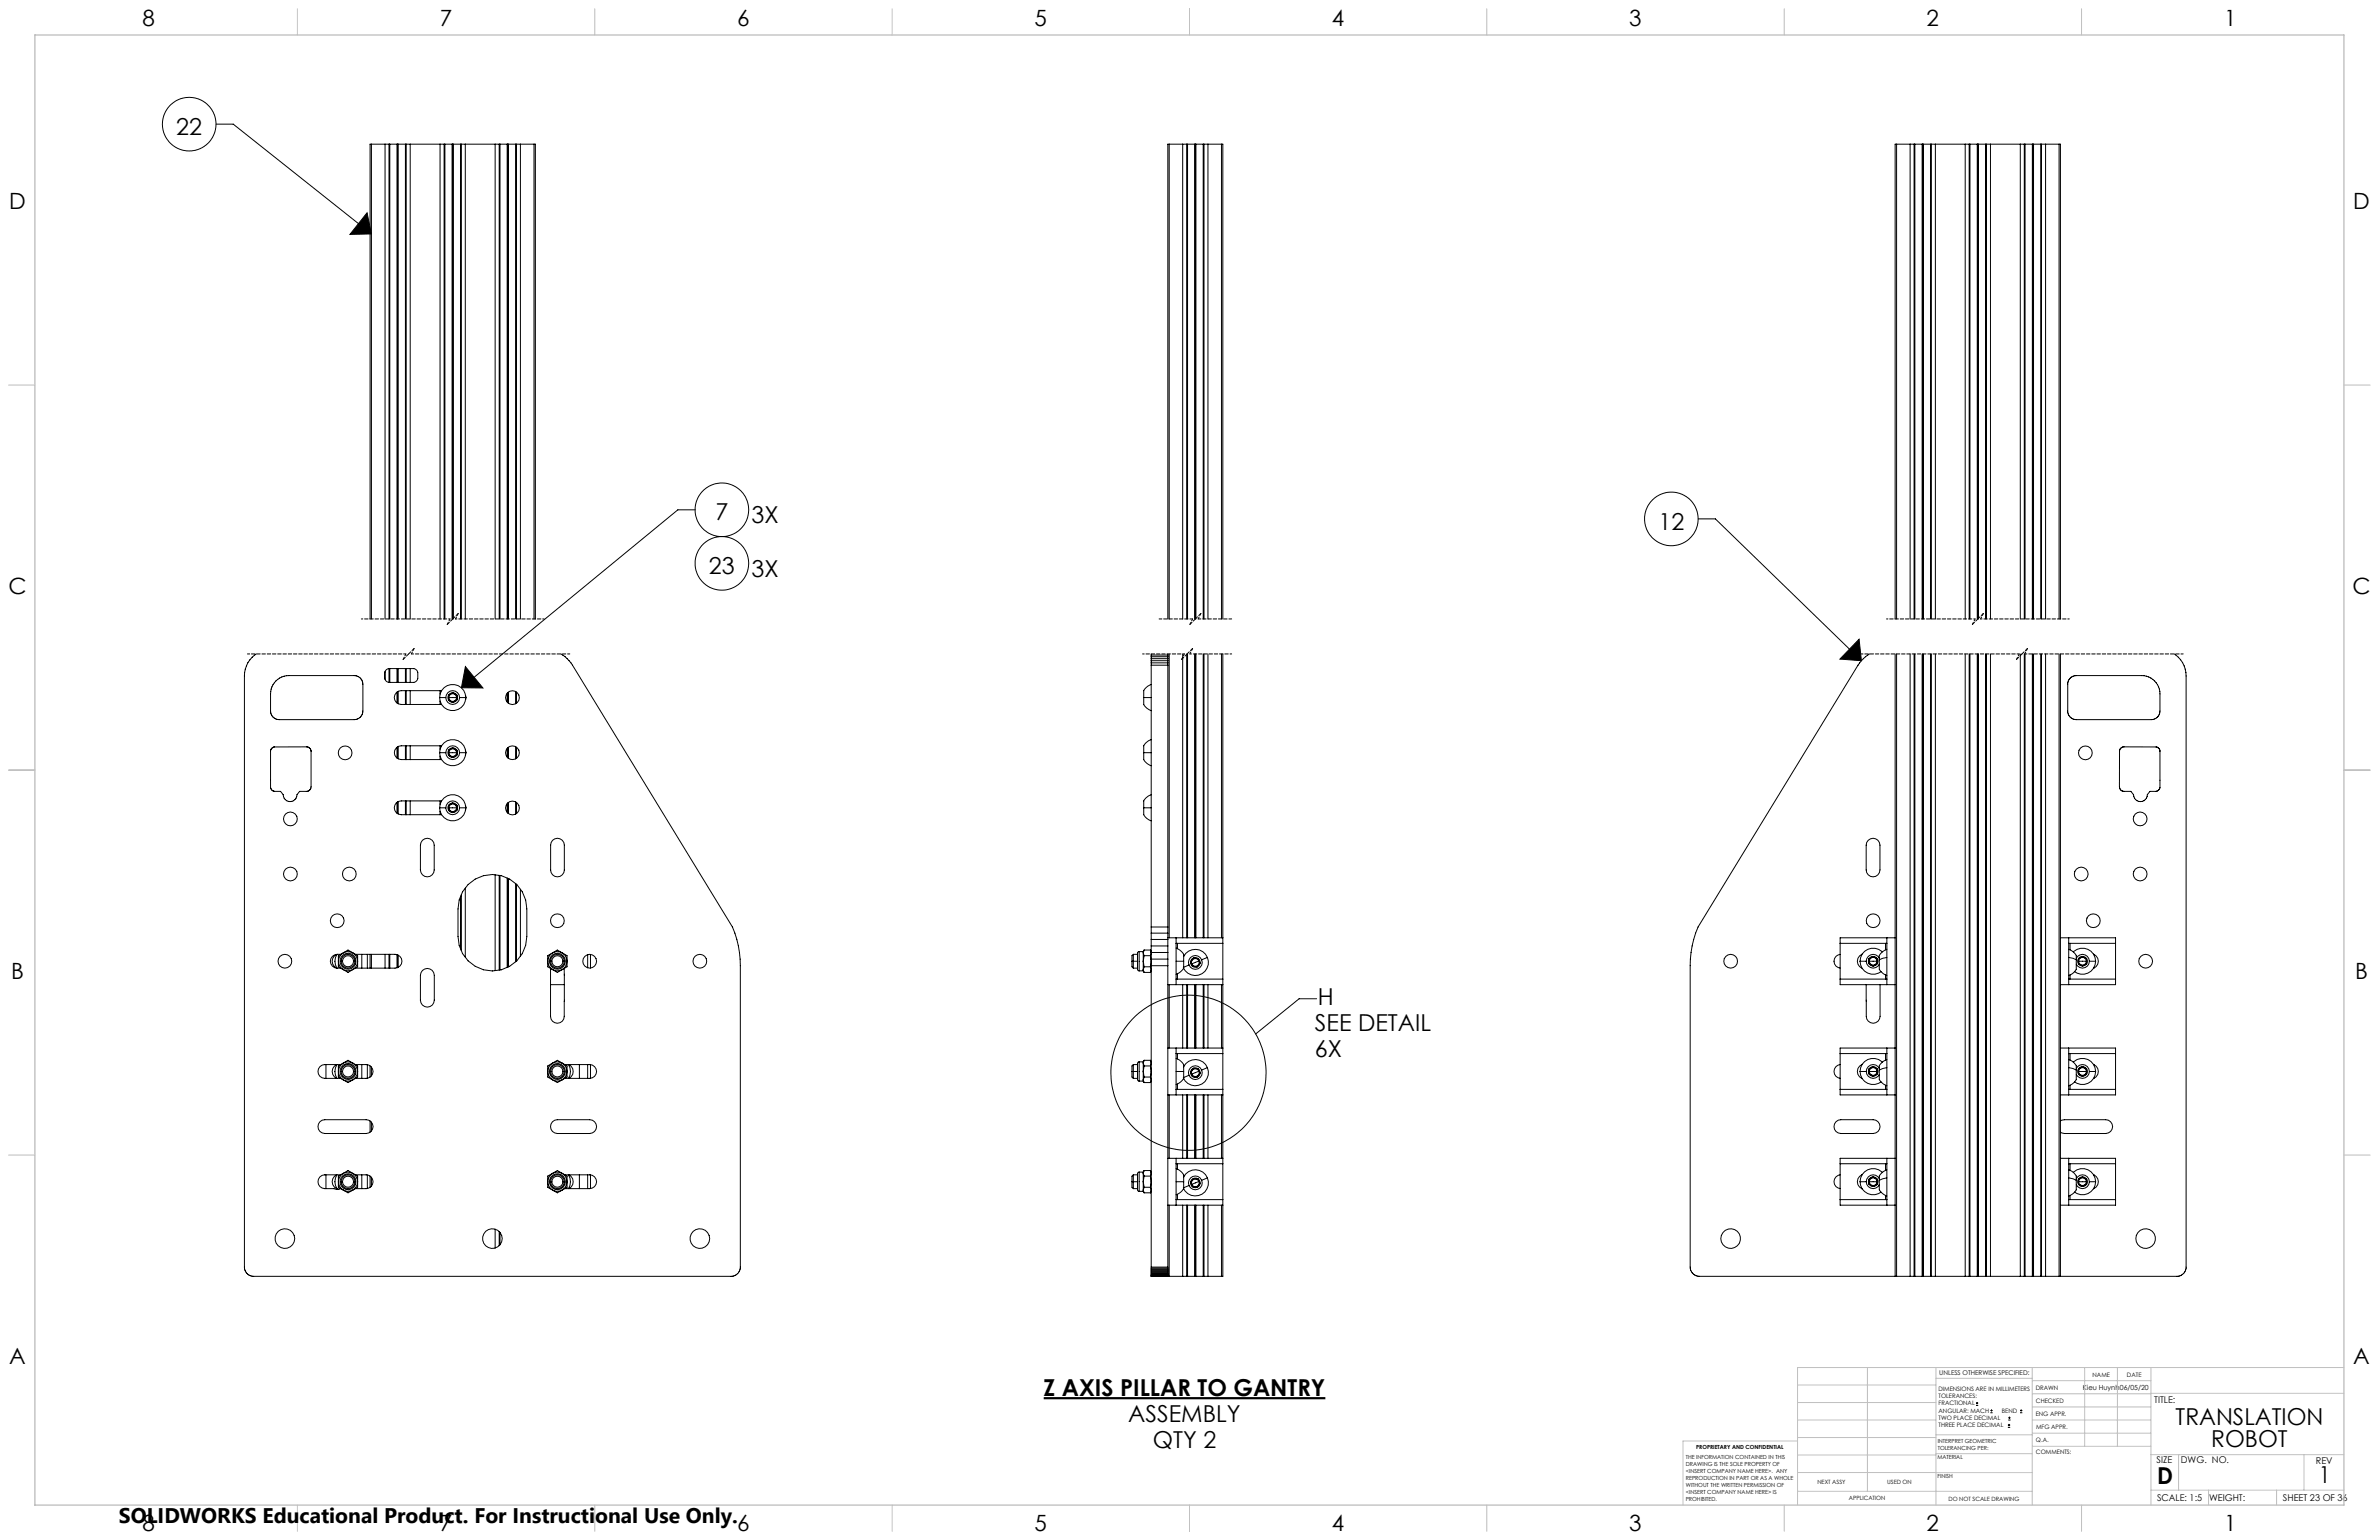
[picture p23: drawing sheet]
<svg xmlns="http://www.w3.org/2000/svg" width="864mm" height="559mm" viewBox="0 0 864 559" stroke-linecap="round" stroke-linejoin="round" font-family="sans-serif">
<defs><g id="words">
<g font-size="8.5">
<text x="64" y="48.9">22</text>
<text x="259.7" y="188.9">7</text>
<text x="272.8" y="189.7">3X</text>
<text x="602" y="192.2">12</text>
<text x="257.4" y="208.3">23</text>
<text x="272.8" y="209.2">3X</text>
<text x="478.4" y="364.8">H</text>
<text x="477.4" y="374.2">SEE DETAIL</text>
<text x="477.4" y="383.7">6X</text>
<text x="378.9" y="506.4">Z AXIS PILLAR TO GANTRY</text>
<text x="409.6" y="515.9">ASSEMBLY</text>
<text x="789.8" y="517.1">TRANSLATION</text>
<text x="418.5" y="525.4">QTY 2</text>
<text x="802.7" y="525.2">ROBOT</text>
<text x="783.1" y="538.4">D</text>
<text x="841.8" y="538.3">1</text>
</g>
<g font-size="8.1">
<text x="51.7" y="9.3">8</text>
<text x="159.7" y="9.3">7</text>
<text x="267.6" y="9.3">6</text>
<text x="375.5" y="9.3">5</text>
<text x="483.5" y="9.3">4</text>
<text x="591.4" y="9.3">3</text>
<text x="699.4" y="9.3">2</text>
<text x="807.3" y="9.3">1</text>
<text x="3.3" y="76">D</text>
<text x="854.2" y="76">D</text>
<text x="3" y="215.7">C</text>
<text x="853.9" y="215.7">C</text>
<text x="4" y="355.4">B</text>
<text x="854.9" y="355.4">B</text>
<text x="3.3" y="495.1">A</text>
<text x="854.2" y="495.1">A</text>
<text x="51.7" y="555.4">8</text>
<text x="159.7" y="555.4">7</text>
<text x="267.6" y="555.4">6</text>
<text x="375.5" y="555.4">5</text>
<text x="483.5" y="555.4">4</text>
<text x="591.4" y="555.4">3</text>
<text x="699.4" y="555.4">2</text>
<text x="807.3" y="555.4">1</text>
</g>
<text font-size="7.7" x="43.2" y="552.5">SOLIDWORKS Educational Product. For Instructional Use Only.</text>
<g font-size="3.4">
<text x="782" y="508.9">TITLE:</text>
<text x="782.9" y="531">SIZE</text>
<text x="791.7" y="531">DWG. NO.</text>
<text x="840.7" y="531.1">REV</text>
<text x="783" y="544.6">SCALE: 1:5</text>
<text x="801.9" y="544.7">WEIGHT:</text>
<text x="828.7" y="544.6">SHEET 23 OF 36</text>
</g>
<text font-size="2.5" x="756.1" y="504.2">Kieu Huynh06/05/20</text>
<text font-size="2.4" x="704" y="499.1">UNLESS OTHERWISE SPECIFIED:</text>
<g font-size="2.2">
<text x="759.6" y="499.5">NAME</text>
<text x="772.1" y="499.6">DATE</text>
<text x="703.7" y="504.7">DIMENSIONS ARE IN MILLIMETERS</text>
<text x="703.7" y="507.3">TOLERANCES:</text>
<text x="703.7" y="510">FRACTIONAL</text>
<text x="739" y="504.3">DRAWN</text>
<text x="739.1" y="509.2">CHECKED</text>
<text x="703.7" y="512.6">ANGULAR: MACH</text>
<text x="703.7" y="515.3">TWO PLACE DECIMAL</text>
<text x="726.7" y="512.6">BEND</text>
<text x="739" y="513.9">ENG APPR.</text>
<text x="703.7" y="517.9">THREE PLACE DECIMAL</text>
<text x="739.1" y="518.6">MFG APPR.</text>
<text x="739.1" y="523.3">Q.A.</text>
<text x="739.1" y="527.5">COMMENTS:</text>
</g>
<g font-size="2.1">
<text x="659.7" y="538.6">NEXT ASSY</text>
<text x="685.1" y="538.6">USED ON</text>
<text x="671.1" y="544.4">APPLICATION</text>
<text x="707.3" y="544.5">DO NOT SCALE DRAWING</text>
</g>
<g font-size="2">
<text x="615.7" y="525.8">PROPRIETARY AND CONFIDENTIAL</text>
<text x="703.4" y="523.5">INTERPRET GEOMETRIC</text>
<text x="703.4" y="526">TOLERANCING PER:</text>
<text x="612" y="529.4">THE INFORMATION CONTAINED IN THIS</text>
<text x="612" y="531.9">DRAWING IS THE SOLE PROPERTY OF</text>
<text x="703.3" y="529.6">MATERIAL</text>
<text x="612" y="534.5">&lt;INSERT COMPANY NAME HERE&gt;. ANY</text>
<text x="612" y="537">REPRODUCTION IN PART OR AS A WHOLE</text>
<text x="612" y="539.5">WITHOUT THE WRITTEN PERMISSION OF</text>
<text x="703.3" y="536.4">FINISH</text>
<text x="612" y="542">&lt;INSERT COMPANY NAME HERE&gt; IS</text>
<text x="612" y="544.6">PROHIBITED.</text>
</g>
</g></defs>
<path d="M378.9 507.3h102.2" fill="none" stroke="#000" stroke-width=".79" stroke-linecap="butt"/>
<g fill="none" stroke="#000" stroke-width=".36">
<path d="M78.4 45h6.3l50.1 39.9M134.8 52.3h-.5v172.3M134.8 52.3h59.1M134.8 52.3v172.3M139.8 52.3v172.3M141.2 52.3v172.3M141.5 52.3v172.3M144.1 52.3v172.3M144.3 52.3v172.3M144.5 52.3v172.3M147.2 52.3v172.3M147.5 52.3v172.3"/>
<path d="M148.9 52.3v172.3M159.7 52.3v172.3M161.2 52.3v172.3M161.5 52.3v172.3M164.1 52.3v172.3M164.3 52.3v172.3M164.5 52.3v172.3M167.2 52.3v172.3M167.5 52.3v172.3M168.9 52.3v172.3M179.7 52.3v172.3M181.2 52.3v172.3"/>
<path d="M181.5 52.3v172.3M184.1 52.3v172.3M184.3 52.3v172.3M184.5 52.3v172.3M187.2 52.3v172.3M187.5 52.3v172.3M188.9 52.3v172.3M193.9 52.3h.4v172.3M193.9 52.3v172.3M424.4 52.3h-.5v172.3M424.4 52.3h19M424.4 52.3v172.3"/>
<path d="M429.3 52.3v172.3M430.8 52.3v172.3M431.1 52.3v172.3M433.7 52.3v172.3M433.9 52.3v172.3M434.1 52.3v172.3M436.8 52.3v172.3M437.1 52.3v172.3M438.5 52.3v172.3M443.4 52.3h.5v172.3M443.4 52.3v172.3M688.5 52.3h-.5v172.3"/>
<path d="M688.5 52.3h59M688.5 52.3v172.3M693.4 52.3v172.3M694.8 52.3v172.3M695.1 52.3v172.3M697.8 52.3v172.3M698 52.3v172.3M698.2 52.3v172.3M700.8 52.3v172.3M701.1 52.3v172.3M702.6 52.3v172.3M713.4 52.3v172.3"/>
<path d="M714.8 52.3v172.3M715.1 52.3v172.3M717.8 52.3v172.3M718 52.3v172.3M718.2 52.3v172.3M720.8 52.3v172.3M721.1 52.3v172.3M722.6 52.3v172.3M733.4 52.3v172.3M734.8 52.3v172.3M735.1 52.3v172.3M737.8 52.3v172.3"/>
<path d="M738 52.3v172.3M738.2 52.3v172.3M740.8 52.3v172.3M741.1 52.3v172.3M742.6 52.3v172.3M747.5 52.3h.5v172.3M747.5 52.3v172.3M133.2 77.2l1.6 7.7-7.8 .2zM252.3 185h-6.2l-78.6 64.6M616.4 188.3h6.3l53 51.4M93 237.3a9.3 9.3 0 0 0-4.3 8v214.5a3.4 3.4 0 0 0 3.4 3.3h173.3a3.4 3.4 0 0 0 3.3-3.3v-109.4a35.2 35.2 0 0 0-2.8-14l-58.1-95-1.9-2.4-2.2-1.7M417.9 237.3v225.8h6"/>
<path d="M417.9 239.7h6M417.9 239h6M417.9 238.3h6M417.9 237.7h6M423.9 237.3v225.8M424.4 237.3v103M429.3 237.3v103M430.8 237.3v103M431.1 237.3v103M433.7 237.3v103M433.9 237.3v103M434.1 237.3v103"/>
<path d="M436.8 237.3v103M437.1 237.3v103M438.5 237.3v103M443.4 237.3v103M443.9 237.3v225.8h-.5M674.9 232l.8 7.7-7.8-.6zM675.7 239.7l-1.2 1.7-58.1 95a35.2 35.2 0 0 0-2.8 14v109.4a3.4 3.4 0 0 0 3.3 3.3h71.1M678.6 237.3l-2.9 2.4M688 237.3v225.8M688.5 237.3v225.8M693.4 237.3v225.8M694.8 237.3v225.8"/>
<path d="M695.1 237.3v225.8M697.8 237.3v225.8M698 237.3v225.8M698.2 237.3v225.8M700.8 237.3v225.8M701.1 237.3v225.8M702.6 237.3v225.8M713.4 237.3v225.8M714.8 237.3v225.8M715.1 237.3v225.8M717.8 237.3v225.8M718 237.3v225.8"/>
<path d="M718.2 237.3v225.8M720.8 237.3v225.8M721.1 237.3v225.8M722.6 237.3v225.8M733.4 237.3v225.8M734.8 237.3v225.8M735.1 237.3v225.8M737.8 237.3v225.8M738 237.3v225.8M738.2 237.3v225.8M740.8 237.3v225.8M741.1 237.3v225.8"/>
<path d="M742.6 237.3v225.8M747.5 237.3v225.8M748 237.3v225.8M789.3 237.3a9.3 9.3 0 0 1 4.3 8v214.9a3.4 3.4 0 0 1-3.4 2.9h-42.2M100.2 247.1l2.1-1.5 1.7-.4 24.6-.1a3.1 3.1 0 0 1 3.1 3.2v9.7a3.1 3.1 0 0 1-3.1 3.1h-27.2a3.1 3.1 0 0 1-3.2-3.1l.2-8 .7-1.5zM139.8 243.7v2.8M140.2 243.1l.9-.5h9.1a1.77 1.77 0 0 1 1.5 1.5v2.1a1.77 1.77 0 0 1-1.5 1.4h-8.9a1.69 1.69 0 0 1-1.6-1.6v-1.9zM141.2 242.6v5M141.5 242.6v5M144.1 242.6v5M144.1 251.1v4M144.3 242.6v5"/>
<path d="M144.3 251v4.2M144.5 242.6v5M144.5 250.9v4.5M147.2 242.6v5M147.2 250.6v5M147.5 242.6v5M147.5 250.6v5M148.9 242.6v5M148.9 250.6v5M159.6 253.1h2.2M159.6 253.1a4.7 4.7 0 0 1 4.7-4.7 4.7 4.7 0 0 1 4.8 4.7M159.6 253.1a4.7 4.7 0 0 0 4.7 4.8 4.7 4.7 0 0 0 4.8-4.8"/>
<path d="M159.7 250.6v1.2M159.7 254.4v1.2M160.3 250.6h-14.6a2.5 2.5 0 0 0-2.6 2.5 2.5 2.5 0 0 0 2.6 2.5h14.6M161.8 253.1a2.5 2.5 0 0 0 2.5 2.5 2.5 2.5 0 0 0 2.5-2.5M161.8 253.1a2.5 2.5 0 0 1 2.5-2.5 2.5 2.5 0 0 1 2.5 2.5M162.8 252.2l-.2 .9 .2 .9M162.8 254l.5 .5 1 .3M162.8 252.2v1.8M162.8 254l1.5 .8M162.9 253.1a1.39 1.39 0 0 0 1.4 1.4 1.39 1.39 0 0 0 1.4-1.4M162.9 253.1a1.39 1.39 0 0 1 1.4-1.4 1.39 1.39 0 0 1 1.4 1.4M162.9 253.1h2.8"/>
<path d="M164.3 251.4l.9 .2 .6 .6M164.3 251.4l-.8 .2-.7 .6M164.3 251.4l-1.5 .8M164.3 251.4l1.5 .8M165.8 254l-.6 .6-.9 .2M165.8 252.2l.3 .7-.3 1.1M165.8 254l-1.5 .8M165.8 252.2v1.8M166.8 253.1h2.3M168.9 241.9l6.4 7.7h-7.8zM169 252.3l.1 1.6M184.1 251.5v3.3"/>
<path d="M184.3 251.3v3.7M184.5 251.1v4.1M187.2 250.9v4.5M187.5 251.1v4.1M415.2 253.1v1a3.4 3.4 0 0 0 2.7 3.8M415.2 253.1h2.7M417.9 248.4a4.6 4.6 0 0 0-2.7 2.4v2.3M417.9 241.4h6M417.9 240.5h6M751.5 246.1l1-.7 1.2-.3h23.8a6.6 6.6 0 0 1 6.6 6.7v6.2a3.1 3.1 0 0 1-3.2 3.1h-27.2a3.2 3.2 0 0 1-3.1-2.7v-10.5l.4-1.2zM98.6 271.6l.8-.6h12.1l.9 .5 .5 1v13a1.69 1.69 0 0 1-1.7 1.7h-2.4l-1 1.2a2.5 2.5 0 0 1-2.5 2.5 2.5 2.5 0 0 1-2.5-2.5l-1-1.2-2.8-.3-.8-1v-13.4zM144.1 271.1v4"/>
<path d="M144.3 271v4.2M144.5 270.9v4.4M147.2 270.6v5M147.5 270.6v5M148.9 270.6v5M159.6 273.1h2.2M159.6 273.1a4.7 4.7 0 0 1 4.7-4.7 4.7 4.7 0 0 1 4.8 4.7M159.6 273.1a4.7 4.7 0 0 0 4.7 4.8 4.7 4.7 0 0 0 4.8-4.8M159.7 270.6v1.3M159.7 274.4v1.2M160.3 270.6h-14.6a2.5 2.5 0 0 0-2.5 2.5 2.5 2.5 0 0 0 2.5 2.5h14.6M161.8 273.1a2.5 2.5 0 0 0 2.5 2.5 2.5 2.5 0 0 0 2.5-2.5"/>
<path d="M161.8 273.1a2.5 2.5 0 0 1 2.5-2.5 2.5 2.5 0 0 1 2.5 2.5M162.8 272.2l-.2 .9 .2 .9M162.8 274l.5 .5 1 .3M162.8 272.2v1.8M162.8 274l1.5 .8M162.9 273.1a1.39 1.39 0 0 0 1.4 1.4 1.39 1.39 0 0 0 1.4-1.4M162.9 273.1a1.39 1.39 0 0 1 1.4-1.4 1.39 1.39 0 0 1 1.4 1.4M162.9 273.1h2.8M164.3 271.4l.9 .2 .6 .6M164.3 271.4l-.8 .2-.7 .6M164.3 271.4l-1.5 .8M164.3 271.4l1.5 .8"/>
<path d="M165.8 274l-.6 .6-.9 .2M165.8 272.2l.3 .7-.3 1.1M165.8 274l-1.5 .8M165.8 272.2v1.8M166.8 273.1h2.3M169 272.2v1.8M184.1 271.5v3.3M184.3 271.3v3.7M184.5 271.1v4.1M187.2 270.9v4.5M187.5 271.1v4.1M415.2 273.1v1a3.3 3.3 0 0 0 2.7 3.7"/>
<path d="M415.2 273.1h2.7M417.9 268.4a3.7 3.7 0 0 0-2.7 4.7M769.9 271.5l.9-.5h12l1 .6 .3 .9v13.2a1.67 1.67 0 0 1-1.5 1.5h-2.1l-1 1.2a2.5 2.5 0 0 1-2.5 2.5 2.5 2.5 0 0 1-2.5-2.5l-1-1.2-2.9-.1-.7-.4-.5-.8v-13.4zM144.1 291.1v4M144.3 291v4.2M144.5 290.9v4.4M147.2 290.6v5M147.5 290.6v5M148.9 290.6v5M159.6 293.1h2.2M159.6 293.1a4.7 4.7 0 0 1 4.7-4.8 4.7 4.7 0 0 1 4.8 4.8M159.6 293.1a4.7 4.7 0 0 0 4.7 4.8 4.7 4.7 0 0 0 4.8-4.8"/>
<path d="M159.7 290.6v1.3M159.7 294.4v1.2M160.3 290.6h-14.6a2.5 2.5 0 0 0-2.6 2.5 2.5 2.5 0 0 0 2.6 2.5h14.6M161.8 293.1a2.5 2.5 0 0 0 2.5 2.5 2.5 2.5 0 0 0 2.5-2.5M161.8 293.1a2.5 2.5 0 0 1 2.5-2.5 2.5 2.5 0 0 1 2.5 2.5M162.8 292.2l-.2 .9 .2 .9M162.8 294l.5 .5 1 .4M162.8 292.2v1.8M162.8 294l1.5 .9M162.9 293.1a1.39 1.39 0 0 0 1.4 1.4 1.39 1.39 0 0 0 1.4-1.4M162.9 293.1a1.39 1.39 0 0 1 1.4-1.4 1.39 1.39 0 0 1 1.4 1.4M162.9 293.1h2.8"/>
<path d="M164.3 291.4l.9 .2 .6 .6M164.3 291.4l-.8 .2-.7 .6M164.3 291.4l-1.5 .8M164.3 291.4l1.5 .8M165.8 294l-.6 .6-.9 .3M165.8 292.2l.3 .7-.3 1.1M165.8 294l-1.5 .9M165.8 292.2v1.8M166.8 293.1h2.3M169 292.3v1.6M184.1 291.6v3.2M184.3 291.4v3.6"/>
<path d="M184.5 291.2v4M187.2 291v4.4M187.5 291.1v4.1M415.2 293.1v1a3.3 3.3 0 0 0 2.7 3.8M415.2 293.1h2.7M417.9 288.4a3.7 3.7 0 0 0-2.7 4.7M153.4 304.9a2.51 2.51 0 0 1 2.7-.5 2.51 2.51 0 0 1 1.5 2.3v9a2.5 2.5 0 0 1-2.5 2.5 2.5 2.5 0 0 1-2.5-2.5v-9zM179.7 317.4v34.8M181.2 317.6v34.4M181.5 317.7v34.2M184.1 318.6v32.4M184.3 318.7v32.2"/>
<path d="M184.5 318.8v32M200.6 304.9a2.51 2.51 0 0 1 2.7-.5 2.51 2.51 0 0 1 1.6 2.3v9a2.49 2.49 0 0 1-2.5 2.5 2.49 2.49 0 0 1-2.5-2.5v-9l.2-1zM678.2 304.9a2.51 2.51 0 0 1 2.7-.5 2.51 2.51 0 0 1 1.5 2.3v9a2.5 2.5 0 0 1-2.5 2.5 2.5 2.5 0 0 1-2.5-2.5v-9l.2-1zM167.2 325.4v18.8M167.5 324.7v20.2M168.9 322.3v25M169.9 321a12.5 12.5 0 0 1 13.6-2.7 12.5 12.5 0 0 1 7.7 11.5v10a12.5 12.5 0 0 1-12.4 12.5 12.5 12.5 0 0 1-12.5-12.5v-10l.4-3.2 1.2-3zM187.2 320.6v28.4M187.5 320.9v27.9M188.9 322.7v24.2M417.9 338.6h6M417.9 336.4h6"/>
<path d="M122.2 346.3a2.74 2.74 0 0 0-1.6 2.5 2.74 2.74 0 0 0 1.6 2.5M122.3 346.3a4.6 4.6 0 0 0 0 5M122.8 346.8l3.5-2.1 3.5 2.1v4l-3.5 2-3.5-2zM123.6 346.3a2.69 2.69 0 0 0-3.1 .9 2.69 2.69 0 0 0 .1 3.4l.9 .5 2.2 .2M123.8 348.8a2.5 2.5 0 0 1 2.5-2.5 2.5 2.5 0 0 1 2.5 2.5M123.8 348.8a2.5 2.5 0 0 0 2.5 2.5 2.5 2.5 0 0 0 2.5-2.5M123.8 348.8h.5M124.3 348.8a2.01 2.01 0 0 1 2-2 2.01 2.01 0 0 1 2 2M124.3 348.8a2.01 2.01 0 0 0 2 2 2.01 2.01 0 0 0 2-2M128.3 348.8h.5M129 346.3h14.4a2.5 2.5 0 0 1 2.5 2.5 2.5 2.5 0 0 1-2.5 2.5h-14.4M131.3 346.3v5"/>
<path d="M133.3 346.3v5M134.3 346.3v5M134.8 346.3v5M139.8 346.3v5M141.2 346.3v5M141.5 346.3v5M144.1 346.4v4.8M144.3 346.5v4.6M144.5 346.6v4.4M153.4 352.1a2.53 2.53 0 0 1 2.7-.5 2.53 2.53 0 0 1 1.6 2.3v9a2.52 2.52 0 0 1-2.5 2.5 2.52 2.52 0 0 1-2.6-2.5v-9zM198.8 346.8l3.5-2.1 3.5 2.1v4l-3.5 2-3.5-2zM199.8 348.8a2.49 2.49 0 0 1 2.5-2.5 2.49 2.49 0 0 1 2.5 2.5"/>
<path d="M199.8 348.8a2.49 2.49 0 0 0 2.5 2.5 2.49 2.49 0 0 0 2.5-2.5M199.8 351.4v17.4a2.49 2.49 0 0 0 2.5 2.5 2.49 2.49 0 0 0 2.5-2.5v-17.4M199.8 348.8h.5M199.8 357.3h5.1M200.3 348.8a2.01 2.01 0 0 1 2-2 2.01 2.01 0 0 1 2 2M200.3 348.8a2.01 2.01 0 0 0 2 2 2.01 2.01 0 0 0 2-2M204.3 348.8h.5M213.3 346.4v4.8M214.3 346.3v5M410.9 348.8v.8a1.46 1.46 0 0 0 .5 1.7M410.9 348.8h2M411.4 346.3v5"/>
<path d="M411.4 346.3a1.46 1.46 0 0 0-.5 1.7v.8M411.4 346.3h1.5M411.4 351.3h1.5M412.9 348.8v3l.6 .5M413.5 345.3l-.6 .5v3M413.5 345.3v7M413.5 345.3h1.5M413.5 352.3h1.5M415 345.8v3M415 348.8v3M415 351.8v.5M415 345.3v.5"/>
<path d="M415 352.3l.3 .5M415 345.8l.3 1M415 348.8l.3 2M415 351.8l.3 1M415.3 344.7l-.3 .6M415.3 346.8h2.3M415.3 344.7l-.3 1.1M415.3 344.7h2.3M415.3 350.8h2.3M415.3 346.8l-.3 2M415.3 350.8l-.3 1M415.3 352.8h2.3"/>
<path d="M417.6 344.7l.3 .6M417.6 344.7l.3 1.1-.3 1M417.6 346.8l.3 2-.3 2M417.6 350.8l.3 1-.3 1M417.9 352.3l-.3 .5M417.9 350.4h6M417.9 348h6M417.9 345.6h6M417.9 343.3h6M417.9 340.9h6M423.9 340.3h20M423.9 357.3h20"/>
<path d="M424.4 357.3v23M426.9 344a4.7 4.7 0 0 1 2.8 2.5v2.3M426.9 348.8h2.8M426.9 340.3v17M426.9 355.3h17M426.9 342.3h17M427.4 342.3v1.9M427.4 353.3v2M429.3 357.3v23M429.7 348.8v.9a3.5 3.5 0 0 1-2.8 3.9M429.7 347.1a4.7 4.7 0 0 1 4.4-2.6 4.7 4.7 0 0 1 4.2 2.9M430.8 357.3v23"/>
<path d="M431.1 357.3v23M431.6 350.2l-2.1 .8M432.2 349l.1 .9 .6 .7M432.2 349l.7 1.6M432.9 350.6l.6 .3 1.1-.1M432.9 350.6l1.7 .2M433.2 347.6l.9-.1 .9 .3M433.2 347.6l-.7 .6-.3 .8M433.2 347.6l-1 1.4M433.2 347.6l1.8 .2M433.7 357.3v23M433.9 357.3v23"/>
<path d="M434.1 357.3v23M435 347.8l.4 .6 .2 1.1M435 347.8l.6 1.7M435.2 348.7a1.41 1.41 0 0 1-.8 1.8 1.41 1.41 0 0 1-1.8-.8M435.2 348.7a1.41 1.41 0 0 0-1.8-.8 1.41 1.41 0 0 0-.8 1.8M435.2 348.7l-2.6 1M435.6 349.5l-.2 .6-.8 .7M435.6 349.5l-1 1.3M436.2 348.3a2.48 2.48 0 0 1-1.3 3.2 2.48 2.48 0 0 1-3.3-1.3M436.2 348.3a2.48 2.48 0 0 0-3.2-1.4 2.48 2.48 0 0 0-1.4 3.3M436.8 357.3v23M437.1 357.3v23"/>
<path d="M438.3 347.4l-2.1 .9M438.3 347.4a4.7 4.7 0 0 1-2.4 6.2 4.7 4.7 0 0 1-6.3-2.3M438.5 357.3v23M443.4 357.3v23M668 346.3a2.48 2.48 0 0 0-2.2 2.5 2.48 2.48 0 0 0 2.2 2.5M668 355.3h17M668 342.3h17M675.2 348.8h2.3M675.2 348.8a4.8 4.8 0 0 0 2.7 4.2 4.8 4.8 0 0 0 4.9-.4M676 346.2a2.78 2.78 0 0 0-1.8 2.6 2.78 2.78 0 0 0 1.8 2.6M677.4 357.3l.1 11.5a2.5 2.5 0 0 0 2.5 2.5 2.5 2.5 0 0 0 2.5-2.5v-11.5M677.5 348.8a2.49 2.49 0 0 0 1.9 2.4 2.49 2.49 0 0 0 2.8-1.3"/>
<path d="M678.5 347.9l-.2 .7 .2 1.1M678.5 349.7l.6 .6 .9 .2M678.5 349.7l1.5 .8M678.5 347.9v1.8M678.6 348.8a1.39 1.39 0 0 1 1.4-1.4 1.39 1.39 0 0 1 1.4 1.4M678.6 348.8a1.39 1.39 0 0 0 1.4 1.4 1.39 1.39 0 0 0 1.4-1.4M678.6 348.8h2.8M680 347.1l.8 .2 .7 .6M680 347.1l-.9 .2-.6 .6M680 347.1l-1.5 .8M680 347.1l1.5 .8M681.5 349.7l-.7 .6-.8 .2"/>
<path d="M681.5 347.9l.2 .9-.2 .9M681.5 349.7l-1.5 .8M681.5 347.9v1.8M682.2 348.3v1.9a3.5 3.5 0 0 0 2.8 3.8M682.2 347.7a2.49 2.49 0 0 0-2.8-1.3 2.49 2.49 0 0 0-1.9 2.4M683.3 345.4a4.8 4.8 0 0 0-5.2-1 4.8 4.8 0 0 0-2.9 4.4M684.5 342.3v2.4M684.5 353.8v1.5M685 344.5a4.5 4.5 0 0 0-2.8 2.4v1.4M685 347.4l-2.8 .9M685 340.3v17M688 340.3h-20v17h20"/>
<path d="M748 340.3h20v17h-20M751 344.5a3.5 3.5 0 0 1 2.7 3v.8M751 347.4l2.7 .9M751 355.3h17M751 342.3h17M751 340.3v17M751.5 342.3v2.4M751.5 353.8v1.5M752.6 345.4a4.8 4.8 0 0 1 5.2-1 4.8 4.8 0 0 1 2.9 4.4M753.7 348.3v1.9a3.5 3.5 0 0 1-2.7 3.8M753.7 347.7a2.51 2.51 0 0 1 2.8-1.3 2.51 2.51 0 0 1 2 2.4M754.5 347.9l-.3 .7 .3 1.1"/>
<path d="M754.5 349.7l.6 .6 .9 .2M754.5 349.7l1.5 .8M754.5 347.9v1.8M754.6 348.8a1.41 1.41 0 0 0 1.4 1.4 1.41 1.41 0 0 0 1.4-1.4M754.6 348.8a1.41 1.41 0 0 1 1.4-1.4 1.41 1.41 0 0 1 1.4 1.4M754.6 348.8h2.8M756 347.1l.8 .2 .7 .6M756 347.1l-.9 .2-.6 .6M756 347.1l1.5 .8M756 347.1l-1.5 .8M757.5 349.7l-.7 .6-.8 .2M757.5 347.9l.2 .7-.2 1.1"/>
<path d="M757.5 347.9v1.8M757.5 349.7l-1.5 .8M758.5 348.8a2.51 2.51 0 0 1-2 2.4 2.51 2.51 0 0 1-2.8-1.3M758.5 348.8h2.2M760 346.2a2.76 2.76 0 0 1 1.7 2.6 2.76 2.76 0 0 1-1.7 2.6M760 351.3h.1M760 346.3h.2M760.7 348.8a4.8 4.8 0 0 1-2.6 4.2 4.8 4.8 0 0 1-5-.4M477.9 362.4h-6.3l-15.8 12.8M118.3 386.3v5M122.2 386.3a2.74 2.74 0 0 0-1.6 2.5 2.74 2.74 0 0 0 1.6 2.5M122.3 386.3a4.6 4.6 0 0 0 0 5"/>
<path d="M122.8 386.8l3.5-2.1 3.5 2.1v4l-3.5 2-1.7-1-1.8-1zM123.6 386.3h-5.7a2.5 2.5 0 0 0-2.5 2.5 2.5 2.5 0 0 0 2.5 2.5h5.7M123.8 388.8a2.5 2.5 0 0 1 2.5-2.5 2.5 2.5 0 0 1 2.5 2.5M123.8 388.8a2.5 2.5 0 0 0 2.5 2.5 2.5 2.5 0 0 0 2.5-2.5M123.8 388.8h.5M124.3 388.8a2.01 2.01 0 0 1 2-2 2.01 2.01 0 0 1 2 2M124.3 388.8a2.01 2.01 0 0 0 2 2 2.01 2.01 0 0 0 2-2M128.3 388.8h.5M129 386.3h3.9a2.5 2.5 0 0 1 2.5 2.5 2.5 2.5 0 0 1-2.5 2.5h-3.9M131.3 386.3v5M133.3 386.3v5M134.3 386.8v4"/>
<path d="M134.8 387.2v3.2M198.8 386.8l3.5-2.1 3.5 2.1v4l-3.5 2-1.7-1-1.8-1zM199.8 388.8a2.49 2.49 0 0 1 2.5-2.5 2.49 2.49 0 0 1 2.5 2.5M199.8 388.8a2.49 2.49 0 0 0 2.5 2.5 2.49 2.49 0 0 0 2.5-2.5M199.8 388.8h.5M200.3 388.8a2.01 2.01 0 0 1 2-2 2.01 2.01 0 0 1 2 2M200.3 388.8a2.01 2.01 0 0 0 2 2 2.01 2.01 0 0 0 2-2M204.3 388.8h.5M205 386.3h9.1a2.5 2.5 0 0 1 2.5 2.5 2.5 2.5 0 0 1-2.5 2.5h-9.1M206.4 386.3a4.8 4.8 0 0 1 0 5M206.5 386.3a2.77 2.77 0 0 1 1.6 2.5 2.77 2.77 0 0 1-1.6 2.5M210.3 386.3v5"/>
<path d="M213.3 386.3v5M214.3 386.3v5M410.9 388.8v.8a1.52 1.52 0 0 0 .5 1.7M410.9 388.8h2M411.4 386.3v5M411.4 386.3a1.46 1.46 0 0 0-.5 1.7v.8M411.4 386.3h1.5M411.4 391.3h1.5M412.9 388.8v3l.6 .5M413.5 385.3l-.6 .5v3M413.5 385.3v7M413.5 385.3h1.5"/>
<path d="M413.5 392.3h1.5M415 388.8v3M415 385.8v3M415 391.8v.5M415 385.3v.5M415 392.3l.3 .5M415 388.8l.3 2M415 385.8l.3 1M415 391.8l.3 1M415.3 384.7l-.3 .6M415.3 390.8h2.3M415.3 386.8l-.3 2"/>
<path d="M415.3 386.8h2.3M415.3 384.7l-.3 1.1M415.3 384.7h2.3M415.3 390.8l-.3 1M415.3 392.8h2.3M417.6 384.7l.3 .6M417.6 386.8l.3 2-.3 2M417.6 384.7l.3 1.1-.3 1M417.6 390.8l.3 1-.3 1M417.9 392.3l-.3 .5M423.9 380.3h20M423.9 397.3h20"/>
<path d="M424.4 397.3v23M426.9 384a4.8 4.8 0 0 1 2.8 2.5v2.3M426.9 388.8h2.8M426.9 380.3v17M426.9 395.3h17M426.9 382.3h17M427.4 382.3v1.9M427.4 393.3v2M429.3 397.3v23M429.7 388.8v.9a3.5 3.5 0 0 1-2.8 3.9M429.7 387.1a4.7 4.7 0 0 1 4.4-2.6 4.7 4.7 0 0 1 4.2 2.9M430.8 397.3v23"/>
<path d="M431.1 397.3v23M431.6 390.2l-2.1 .9M432.2 389l.1 .9 .6 .7M432.2 389l.7 1.6M432.9 390.6l.8 .3 .9-.1M432.9 390.6l1.7 .2M433.2 387.6l-.8 .7-.2 .7M433.2 387.6l-1 1.4M433.2 387.6l.9-.1 .9 .3M433.2 387.6l1.8 .2M433.7 397.3v23M433.9 397.3v23"/>
<path d="M434.1 397.3v23M435 387.8l.4 .5 .2 1.1M435 387.8l.6 1.6M435.2 388.7a1.41 1.41 0 0 0-1.8-.8 1.41 1.41 0 0 0-.8 1.8M435.2 388.7a1.41 1.41 0 0 1-.8 1.8 1.41 1.41 0 0 1-1.8-.8M435.2 388.7l-2.6 1M435.6 389.4l-.2 .7-.8 .7M435.6 389.4l-1 1.4M436.2 388.3a2.48 2.48 0 0 1-1.3 3.2 2.48 2.48 0 0 1-3.3-1.3M436.2 388.3a2.48 2.48 0 0 0-3.2-1.4 2.48 2.48 0 0 0-1.4 3.3M436.8 397.3v23M437.1 397.3v23"/>
<path d="M438.3 387.4l-2.1 .9M438.3 387.4a4.7 4.7 0 0 1-2.4 6.2 4.7 4.7 0 0 1-6.3-2.3M438.5 397.3v23M443.4 397.3v23M668 386.3a2.5 2.5 0 0 0-2.2 2.5 2.5 2.5 0 0 0 2.2 2.5M668 395.3h17M668 382.3h17M675.2 388.8h2.3M675.2 388.8a4.8 4.8 0 0 0 2.7 4.2 4.8 4.8 0 0 0 4.9-.4M675.8 386.3h.1M676 386.2a2.76 2.76 0 0 0-1.8 2.6 2.76 2.76 0 0 0 1.8 2.5h-.2M677.5 388.8a2.49 2.49 0 0 0 1.9 2.4 2.49 2.49 0 0 0 2.8-1.3"/>
<path d="M678.5 387.9l-.2 .6 .2 1.1M678.5 389.6l.6 .7 .9 .2M678.5 387.9v1.7M678.5 389.6l1.5 .9M678.6 388.8a1.39 1.39 0 0 0 1.4 1.4 1.39 1.39 0 0 0 1.4-1.4M678.6 388.8a1.39 1.39 0 0 1 1.4-1.4 1.39 1.39 0 0 1 1.4 1.4M678.6 388.8h2.8M680 387.1l.8 .2 .7 .6M680 387.1l-.9 .2-.6 .6M680 387.1l-1.5 .8M680 387.1l1.5 .8M681.5 389.6l-.5 .6-1 .3"/>
<path d="M681.5 387.9l.2 .9-.2 .8M681.5 389.6l-1.5 .9M681.5 387.9v1.7M682.2 388.3v1.9a3.5 3.5 0 0 0 2.8 3.8M682.2 387.7a2.49 2.49 0 0 0-2.8-1.3 2.49 2.49 0 0 0-1.9 2.4M683.3 385.4a4.8 4.8 0 0 0-5.2-1 4.8 4.8 0 0 0-2.9 4.4M684.5 382.3v2.4M684.5 393.8v1.5M685 384.5a4.7 4.7 0 0 0-2.8 2.4v1.4M685 387.4l-2.8 .9M685 380.3v17M688 380.3h-20v17h20"/>
<path d="M748 380.3h20v17h-20M751 384.5a3.6 3.6 0 0 1 2.7 3v.8M751 387.4l2.7 .9M751 395.3h17M751 382.3h17M751 380.3v17M751.5 382.3v2.4M751.5 393.8v1.5M752.6 385.4a4.8 4.8 0 0 1 5.2-1 4.8 4.8 0 0 1 2.9 4.4M753.7 388.3v1.9a3.5 3.5 0 0 1-2.7 3.8M753.7 387.7a2.51 2.51 0 0 1 2.8-1.3 2.51 2.51 0 0 1 2 2.4M754.5 387.9l-.3 .6 .3 1.1"/>
<path d="M754.5 389.6l.6 .7 .9 .2M754.5 389.6l1.5 .9M754.5 387.9v1.7M754.6 388.8a1.41 1.41 0 0 0 1.4 1.4 1.41 1.41 0 0 0 1.4-1.4M754.6 388.8a1.41 1.41 0 0 1 1.4-1.4 1.41 1.41 0 0 1 1.4 1.4M754.6 388.8h2.8M756 387.1l.8 .2 .7 .6M756 387.1l-.9 .2-.6 .6M756 387.1l1.5 .8M756 387.1l-1.5 .8M757.5 389.6l-.7 .7-.8 .2M757.5 387.9l.2 .6-.2 1.1"/>
<path d="M757.5 387.9v1.7M757.5 389.6l-1.5 .9M758.5 388.8a2.51 2.51 0 0 1-2 2.4 2.51 2.51 0 0 1-2.8-1.3M758.5 388.8h2.2M760 386.2a2.74 2.74 0 0 1 1.7 2.6 2.74 2.74 0 0 1-1.7 2.5M760 386.3h.1M760 391.3h.1M760.7 388.8a4.8 4.8 0 0 1-2.6 4.2 4.8 4.8 0 0 1-5-.4M116.1 407l.8-.5 1-.2h15a2.5 2.5 0 0 1 2.5 2.5 2.5 2.5 0 0 1-2.5 2.5h-15a2.51 2.51 0 0 1-2.3-1.5 2.51 2.51 0 0 1 .5-2.8zM134.3 406.7v4.1M134.8 407.2v3.2M200.6 407l.8-.5 .9-.2h11.8a2.5 2.5 0 0 1 2.5 2.5 2.5 2.5 0 0 1-2.5 2.5h-11.8a2.51 2.51 0 0 1-2.3-1.5 2.51 2.51 0 0 1 .6-2.8z"/>
<path d="M666.5 407l.8-.5 .9-.2h11.8a2.5 2.5 0 0 1 2.5 2.5 2.5 2.5 0 0 1-2.5 2.5h-11.8a2.51 2.51 0 0 1-2.3-1.5 2.51 2.51 0 0 1 .6-2.8zM748 406.7l1.4-.4h15a2.5 2.5 0 0 1 2.5 2.5 2.5 2.5 0 0 1-2.5 2.5h-15l-1.4-.5M118.3 426.3v5M122.2 426.3a2.74 2.74 0 0 0-1.6 2.9 2.74 2.74 0 0 0 2.4 2.3M122.3 426.3a4.6 4.6 0 0 0 0 5M122.8 426.8l3.5-2.1 3.5 2.1v4l-3.5 2-3.5-2zM123.6 426.3h-5.7a2.5 2.5 0 0 0-2.5 2.5 2.5 2.5 0 0 0 2.5 2.5h3.3a2.69 2.69 0 0 0 2.4 0M123.8 428.8a2.5 2.5 0 0 1 2.5-2.5 2.5 2.5 0 0 1 2.5 2.5M123.8 428.8a2.5 2.5 0 0 0 2.5 2.5 2.5 2.5 0 0 0 2.5-2.5M123.8 428.8h.5M124.3 428.8a2.01 2.01 0 0 1 2-2 2.01 2.01 0 0 1 2 2M124.3 428.8a2.01 2.01 0 0 0 2 2 2.01 2.01 0 0 0 2-2"/>
<path d="M128.3 428.8h.5M129 426.3h3.9a2.5 2.5 0 0 1 2.5 2.5 2.5 2.5 0 0 1-2.5 2.5h-3.9M131.3 426.3v5M133.3 426.3v5M134.3 426.7v4.1M134.8 427.2v3.2M198.8 426.8l3.5-2.1 3.5 2.1v4l-3.5 2-1.7-1-1.8-1zM199.8 428.8a2.49 2.49 0 0 0 2.5 2.5 2.49 2.49 0 0 0 2.5-2.5M199.8 428.8a2.49 2.49 0 0 1 2.5-2.5 2.49 2.49 0 0 1 2.5 2.5M199.8 428.8h.5M200.3 428.8a2.01 2.01 0 0 0 2 2 2.01 2.01 0 0 0 2-2M200.3 428.8a2.01 2.01 0 0 1 2-2 2.01 2.01 0 0 1 2 2"/>
<path d="M204.3 428.8h.5M205 426.3h9.1a2.5 2.5 0 0 1 2.5 2.5 2.5 2.5 0 0 1-2.5 2.5h-9.1M206.4 426.3a4.8 4.8 0 0 1 0 5M206.5 426.3a2.77 2.77 0 0 1 1.6 2.5 2.77 2.77 0 0 1-1.6 2.5M210.3 426.3v5M213.3 426.3v5M214.3 426.3v5M410.9 428.8v.8a1.52 1.52 0 0 0 .5 1.7M410.9 428.8h2M411.4 426.3v5M411.4 426.3a1.46 1.46 0 0 0-.5 1.7v.8M411.4 426.3h1.5"/>
<path d="M411.4 431.3h1.5M412.9 428.8v3l.6 .5M413.5 425.3l-.6 .5v3M413.5 425.3v7M413.5 425.3h1.5M413.5 432.3h1.5M415 428.8v3M415 425.8v3M415 431.8v.5M415 425.3v.5M415 432.3l.3 .5M415 425.8l.3 1"/>
<path d="M415 428.8l.3 2M415 431.8l.3 1M415.3 424.7l-.3 .6M415.3 426.8h2.3M415.3 424.7l-.3 1.1M415.3 424.7h2.3M415.3 430.8h2.3M415.3 426.8l-.3 2M415.3 430.8l-.3 1M415.3 432.8h2.3M417.6 424.7l.3 .6M417.6 426.8l.3 2-.3 2"/>
<path d="M417.6 424.7l.3 1.1-.3 1M417.6 430.8l.3 1-.3 1M417.9 432.3l-.3 .5M423.9 420.3h20M423.9 437.3h20M424.4 437.3v25.8M426.9 424a4.8 4.8 0 0 1 2.8 2.5v2.3M426.9 428.8h2.8M426.9 420.3v17M426.9 422.3h17M426.9 435.3h17M427.4 422.3v2"/>
<path d="M427.4 433.4v1.9M429.3 437.3v25.8M429.7 428.8v1a3.4 3.4 0 0 1-2.8 3.7M429.7 427.1a4.7 4.7 0 0 1 4.4-2.6 4.7 4.7 0 0 1 4.2 2.9M430.8 437.3v25.8M431.1 437.3v25.8M431.6 430.2l-2.1 .8M432.2 429l.1 .9 .6 .7M432.2 429l.7 1.6M432.9 430.6l.8 .4 .9-.2M432.9 430.6l1.7 .2M433.2 427.6l-.8 .7-.2 .7"/>
<path d="M433.2 427.6l-1 1.4M433.2 427.6l.9-.1 .9 .3M433.2 427.6l1.8 .2M433.7 437.3v25.8M433.9 437.3v25.8M434.1 437.3v25.8M435 427.8l.4 .5 .2 1.1M435 427.8l.6 1.6M435.2 428.7a1.41 1.41 0 0 0-1.8-.8 1.41 1.41 0 0 0-.8 1.9M435.2 428.7a1.41 1.41 0 0 1-.8 1.8 1.41 1.41 0 0 1-1.8-.7M435.2 428.7l-2.6 1.1M435.6 429.4l-.3 .9-.7 .5"/>
<path d="M435.6 429.4l-1 1.4M436.2 428.3a2.48 2.48 0 0 1-1.3 3.2 2.48 2.48 0 0 1-3.3-1.3M436.2 428.3a2.48 2.48 0 0 0-3.2-1.4 2.48 2.48 0 0 0-1.4 3.3M436.8 437.3v25.8M437.1 437.3v25.8M438.3 427.4l-2.1 .9M438.3 427.4a4.7 4.7 0 0 1-2.4 6.2 4.7 4.7 0 0 1-6.3-2.3M438.5 437.3v25.8M443.4 437.3v25.8M668 426.3a2.5 2.5 0 0 0-2.2 2.5 2.5 2.5 0 0 0 2.2 2.5M668 422.3h17M668 435.3h17"/>
<path d="M675.2 428.8h2.3M675.2 428.8a4.8 4.8 0 0 0 2.7 4.2 4.8 4.8 0 0 0 4.9-.4M675.8 426.3l.2-.1a2.76 2.76 0 0 0-1.8 2.6 2.76 2.76 0 0 0 1.8 2.5h-.2M677.5 428.8a2.49 2.49 0 0 0 1.9 2.4 2.49 2.49 0 0 0 2.8-1.3M678.5 427.9l-.2 .7 .2 1M678.5 429.6l.6 .7 .9 .2M678.5 427.9v1.7M678.5 429.6l1.5 .9M678.6 428.8a1.39 1.39 0 0 0 1.4 1.4 1.39 1.39 0 0 0 1.4-1.4M678.6 428.8a1.39 1.39 0 0 1 1.4-1.4 1.39 1.39 0 0 1 1.4 1.4M678.6 428.8h2.8M680 427.1l.8 .2 .7 .6"/>
<path d="M680 427.1l-.9 .2-.6 .6M680 427.1l-1.5 .8M680 427.1l1.5 .8M681.5 429.6l-.5 .6-1 .3M681.5 427.9l.2 .9-.2 .8M681.5 429.6l-1.5 .9M681.5 427.9v1.7M682.2 428.3v1.9a3.5 3.5 0 0 0 2.8 3.8M682.2 427.7a2.5 2.5 0 0 0-2.8-1.3 2.5 2.5 0 0 0-1.9 2.4M683.3 425.4a4.7 4.7 0 0 0-5.2-1 4.7 4.7 0 0 0-2.9 4.4M684.5 422.3v2.4M684.5 433.8v1.5"/>
<path d="M685 424.5a4.8 4.8 0 0 0-2.8 2.4v1.4M685 427.4l-2.8 .9M685 420.3v17M688 420.3h-20v17h20M748 420.3h20v17h-20M751 424.5a3.6 3.6 0 0 1 2.7 3v.8M751 427.4l2.7 .9M751 422.3h17M751 435.3h17M751 420.3v17M751.5 422.3v2.4M751.5 433.8v1.5"/>
<path d="M752.6 425.4a4.8 4.8 0 0 1 5.2-1 4.8 4.8 0 0 1 2.9 4.4M753.7 428.3v1.9a3.5 3.5 0 0 1-2.7 3.8M753.7 427.7a2.51 2.51 0 0 1 2.8-1.3 2.51 2.51 0 0 1 2 2.4M754.5 427.9l-.3 .7 .3 1M754.5 429.6l.6 .7 .9 .2M754.5 429.6l1.5 .9M754.5 427.9v1.7M754.6 428.8a1.41 1.41 0 0 0 1.4 1.4 1.41 1.41 0 0 0 1.4-1.4M754.6 428.8a1.41 1.41 0 0 1 1.4-1.4 1.41 1.41 0 0 1 1.4 1.4M754.6 428.8h2.8M756 427.1l.8 .2 .7 .6M756 427.1l-.9 .2-.6 .6"/>
<path d="M756 427.1l1.5 .8M756 427.1l-1.5 .8M757.5 429.6l-.7 .7-.8 .2M757.5 427.9l.2 .7-.2 1M757.5 427.9v1.7M757.5 429.6l-1.5 .9M758.5 428.8a2.51 2.51 0 0 1-2 2.4 2.51 2.51 0 0 1-2.8-1.3M758.5 428.8h2.2M760 426.2a2.74 2.74 0 0 1 1.7 2.6 2.74 2.74 0 0 1-1.7 2.5M760 426.3h.1M760.7 428.8a4.8 4.8 0 0 1-2.6 4.2 4.8 4.8 0 0 1-5-.4M179.7 446v6.9"/>
<path d="M181.2 446.9v5.1M181.5 447.2v4.5M417.9 459.8h6M417.9 460.2h6M417.9 460.6h6M417.9 461h6M417.9 461.4h6M417.9 461.8h6M417.9 462.1h6M417.9 462.4h6M417.9 462.7h6M417.9 462.9h6"/>
<path d="M417.9 463h6M423.9 463.1h.5M424.4 463.1h19M688 463.1h.5M688.5 463.1h59M747.5 463.1h.5M717.3 510h.8M717.3 509.1h.8M717.7 508.7v.9M722.5 512.6h.8M722.5 511.8h.8M722.9 511.4v.8"/>
<path d="M728.9 517.9h.8M728.9 517.1h.8M729 515.3h.9M729 514.5h.9M729.3 516.7v.8M729.4 514v.9M733.3 512.6h.8M733.3 511.8h.8M733.7 511.4v.8"/>
<circle cx="68.7" cy="45.1" r="9.7"/>
<circle cx="262.1" cy="185" r="9.7"/>
<circle cx="606.7" cy="188.3" r="9.7"/>
<circle cx="262.1" cy="204.4" r="9.7"/>
<circle cx="186" cy="253.2" r="2.5"/>
<circle cx="125.3" cy="273.2" r="2.5"/>
<circle cx="186" cy="273.1" r="2.49"/>
<circle cx="757" cy="273.2" r="2.5"/>
<circle cx="105.4" cy="297.1" r="2.5"/>
<circle cx="186" cy="293.2" r="2.5"/>
<circle cx="776.9" cy="297.1" r="2.5"/>
<circle cx="105.4" cy="317.2" r="2.5"/>
<circle cx="126.8" cy="317.2" r="2.5"/>
<circle cx="755.5" cy="317.2" r="2.5"/>
<circle cx="776.9" cy="317.2" r="2.5"/>
<circle cx="122.4" cy="334.1" r="2.49"/>
<circle cx="202.3" cy="334.1" r="2.5"/>
<circle cx="680" cy="334.1" r="2.5"/>
<circle cx="759.9" cy="334.1" r="2.5"/>
<circle cx="103.4" cy="348.8" r="2.5"/>
<circle cx="126.3" cy="348.8" r="3.5"/>
<circle cx="126.3" cy="348.8" r="2.91"/>
<circle cx="202.3" cy="348.8" r="3.5"/>
<circle cx="202.3" cy="348.8" r="2.89"/>
<circle cx="214" cy="348.8" r="2.5"/>
<circle cx="254.1" cy="348.8" r="2.5"/>
<circle cx="628.2" cy="348.8" r="2.5"/>
<circle cx="778.9" cy="348.8" r="2.5"/>
<circle cx="126.3" cy="388.8" r="3.5"/>
<circle cx="126.3" cy="388.8" r="2.91"/>
<circle cx="202.3" cy="388.8" r="3.5"/>
<circle cx="202.3" cy="388.8" r="2.89"/>
<circle cx="431.4" cy="389.3" r="28.2"/>
<circle cx="126.3" cy="428.8" r="2.9"/>
<circle cx="126.3" cy="428.8" r="3.5"/>
<circle cx="202.3" cy="428.8" r="3.5"/>
<circle cx="202.3" cy="428.8" r="2.89"/>
<circle cx="103.4" cy="449.4" r="3.6"/>
<circle cx="178.7" cy="449.5" r="3.6"/>
<circle cx="254.1" cy="449.5" r="3.6"/>
<circle cx="628.3" cy="449.4" r="3.6"/>
<circle cx="778.9" cy="449.4" r="3.6"/>
</g>
<path d="M163.4 224.6h-32.2M197.5 224.6h-32.1M429.9 237.3h-15.1M447.1 237.3h-15.2M717 224.6h-32.2M751.2 224.6h-32.2" fill="none" stroke="#000" stroke-width=".36" stroke-dasharray="1.3 .6" stroke-dashoffset=".7"/>
<g fill="none" stroke="#000" stroke-width=".36" stroke-dasharray="1.3 .6" stroke-dashoffset=".5">
<path d="M146.3 239.3l1-2M147.3 237.3h-57.5M149.3 237.3l1-2M162.4 226.6l1-2M165.4 224.6l1-2M206.8 237.3h-57.5M428.9 239.3l1-2M431.9 237.3l1-2M431.9 226.6l1-2M434.9 224.6l1-2M716 226.6l1-2M719 224.6l1-2"/>
<path d="M732 239.3l1-2M733 237.3h-57.5M735 237.3l1-2M792.5 237.3h-57.5"/>
</g>
<path d="M148.3 237.3l-2 2M150.3 235.3l-2 2M164.4 224.6l-2 2M166.4 222.6l-2 2M430.9 237.3l-2 2M432.9 235.3l-2 2M433.9 224.6l-2 2M435.9 222.6l-2 2M718 224.6l-2 2M720 222.6l-2 2M734 237.3l-2 2M736 235.3l-2 2" fill="none" stroke="#000" stroke-width=".36" stroke-dasharray="1.3 .6" stroke-dashoffset=".2"/>
<path d="M432.9 224.6h-12.1M447.1 224.6h-12.2" fill="none" stroke="#000" stroke-width=".36" stroke-dasharray="1.3 .6" stroke-dashoffset=".3"/>
<g fill="none" stroke="#c0c0c0" stroke-width=".36">
<path d="M108 3.2v9.5M215.9 3.2v9.5M323.8 3.2v9.5M431.8 3.2v9.5M539.7 3.2v9.5M647.7 3.2v9.5M755.6 3.2v9.5M3.1 139.7h9.6M850.9 139.7h9.5M3.1 279.4h9.6M850.9 279.4h9.5M3.1 419.1h9.6"/>
<path d="M850.9 419.1h9.5M677.9 496.2v44.9M702.8 496.2v49.9M737.7 496.2v49.9M756.7 496.2v28.6M768.6 496.2v28.6M780.8 496.2v49.9M850.9 496.2h-198.4v49.9M652.5 515.3h50.3M652.5 508.9h50.3M652.5 502.6h50.3M702.8 500.1h34.9"/>
<path d="M737.7 510.5h43.1M737.7 505.7h43.1M737.7 501h43.1M737.7 515.3h43.1M780.8 505.6h70.1M652.5 534.3l85.2 .1M652.5 528h50.3M652.5 521.6h50.3M652.5 522.9h-41.6v23.2M702.8 527.5h35M702.8 520.6h35M737.7 520h43.1"/>
<path d="M737.8 524.8h43M780.8 527.8h70.1M790.9 527.8v12.9M836.4 527.8v12.9M108 546.1v9.6M215.9 546.1v9.6M323.8 546.1v9.6M431.8 546.1v9.6M539.7 546.1v9.6M647.7 546.1v9.6M652.5 541.1h85.2M755.6 546.1v9.6"/>
<path d="M780.8 540.7h70.1M801.7 540.7v5.4M826.4 540.7v5.4"/>
</g>
<path d="M12.7 12.7h838.2v533.4h-838.2z" fill="none" stroke="#c0c0c0" stroke-width=".5"/>
<path d="M168.9 241.9l6.4 7.7h-7.8zM133.2 77.2l1.6 7.7-7.8 .2zM674.9 232l.8 7.7-7.8-.6z" fill="#000"/>
<use href="#words"/>
</svg>
